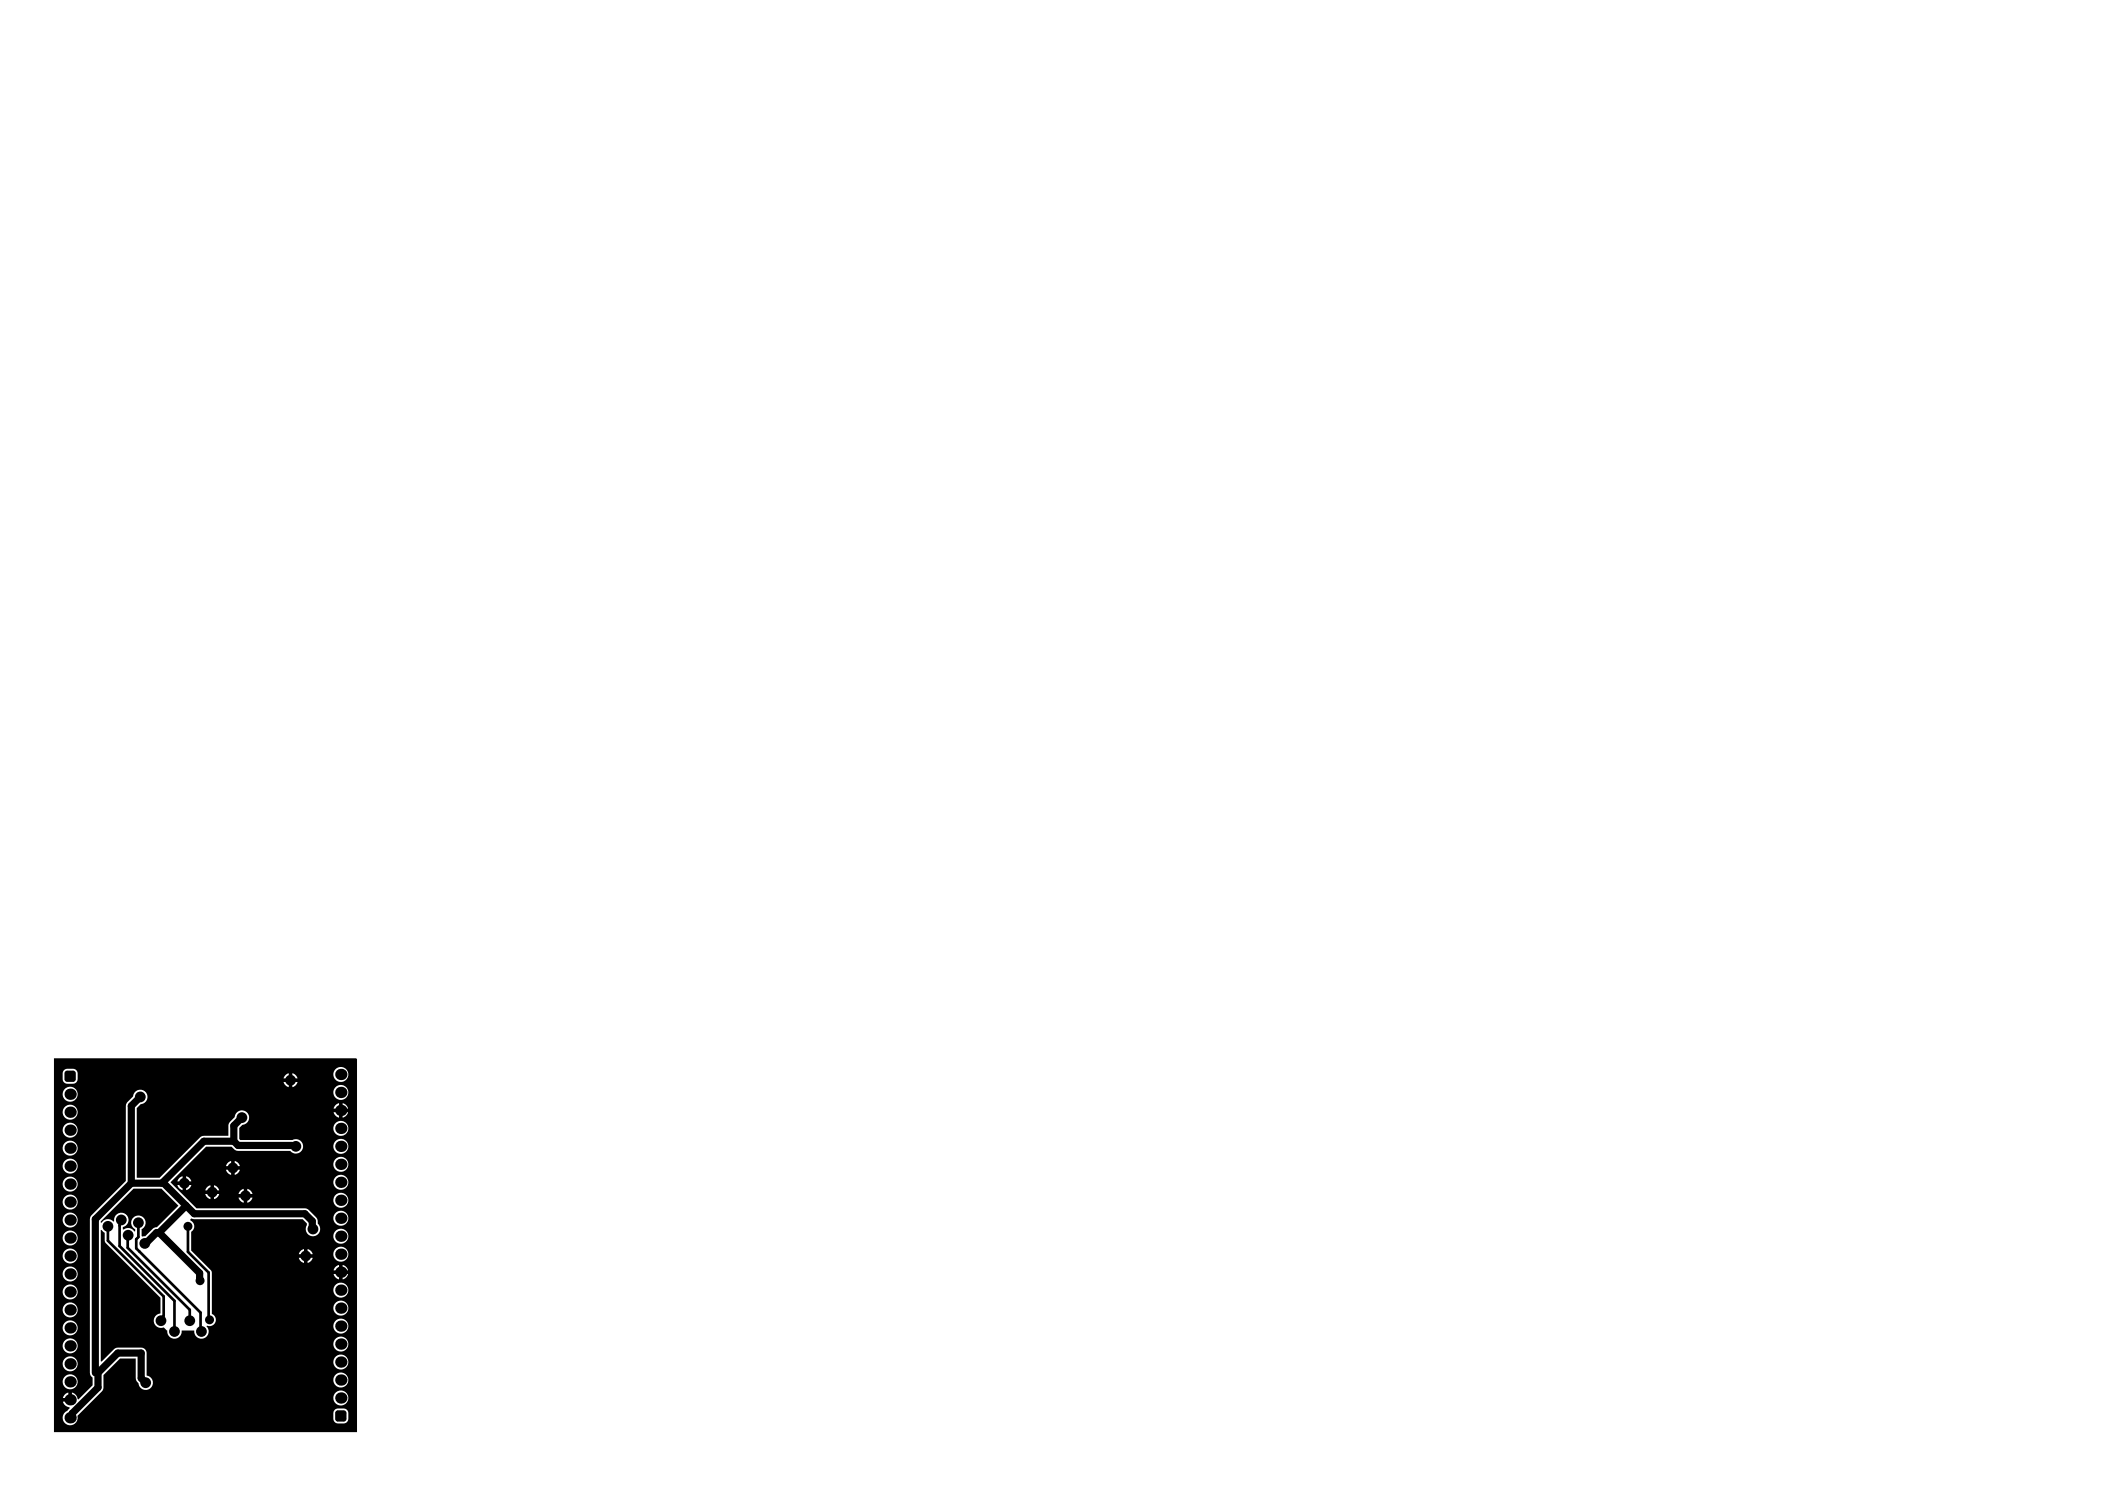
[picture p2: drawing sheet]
<svg xmlns="http://www.w3.org/2000/svg" width="297mm" height="210mm" viewBox="0 0 297 210" stroke-linecap="round" stroke-linejoin="round" font-family="sans-serif">
<g fill="#000">
<path d="M9.2 151.2l.3-.2v.4h-.4zM9.1 152.2h.4v.4h-.2zM10.3 152.2h.4l-.2 .4h-.2zM10.3 151l.3 .2 .1 .2h-.4zM14.2 172.3l4.6-4.6h4l2.4 2.4-3.1 3-.6 .2-1 1.1h-.4h-.1v-1a1.02 1.02 0 0 0 .3-1.6 1.02 1.02 0 0 0-1.6 0 1.02 1.02 0 0 0 .4 1.6v.3h-.2a1.01 1.01 0 0 0-1.5-.3h-.1v-.3a1.02 1.02 0 0 0 .8-1.2 1.02 1.02 0 0 0-1.2-.8 1.02 1.02 0 0 0-.8 1.2h-.1a1.01 1.01 0 0 0-1.7 .2h-.1zM47.4 199.1l.3-.2v.4h-.4zM48.5 198.9l.2 .1 .2 .3h-.4zM47.3 200.1h.4v.4l-.3-.2zM48.5 200.1h.4l-.2 .4h-.2z"/>
<path d="M7.6 149.3h42.7l.1 .1v52.6h-42.8zM41.3 151.4v.7h.7a.96 .96 0 0 0-.7-.7zM40.2 151.8l-.2 .3h.7v-.7zM47 151.6a1.1 1.1 0 0 0 2.2 0 1.1 1.1 0 0 0-2.2 0zM9 151l-.2 .4 .1 1 .1 .3 .5 .2h1l.3-.2 .2-.5-.1-.9-.1-.3-.5-.2h-1zM41.3 152.6v.8a.96 .96 0 0 0 .7-.8zM40 152.6a.96 .96 0 0 0 .7 .8v-.8zM47 154.1a1.1 1.1 0 0 0 2.2 0 1.1 1.1 0 0 0-2.2 0zM8.8 154.4a1.1 1.1 0 0 0 2.2 0 1.1 1.1 0 0 0-2.2 0zM48.3 155.6v.8h.8a1 1 0 0 0-.8-.8zM47.3 156l-.2 .4h.7v-.8zM48.3 156.9v.8a1 1 0 0 0 .8-.8zM47.1 156.9a1 1 0 0 0 .7 .8v-.8zM8.8 156.9a1.1 1.1 0 0 0 2.2 0 1.1 1.1 0 0 0-2.2 0zM47 159.2a1.1 1.1 0 0 0 2.2 0 1.1 1.1 0 0 0-2.2 0zM8.8 159.4a1.1 1.1 0 0 0 2.2 0 1.1 1.1 0 0 0-2.2 0zM19 154.1l-.2 .6-.9 .9-.1 .4v10.6l-4.9 4.8-.2 .4v21.9l.1 .3 .3 .3v1.1l-2 2-.1-.1a1.04 1.04 0 0 0-.8-.9v1.1h-.3v.2h-1a1.03 1.03 0 0 0 .9 .8v.1l-.3 .4a1.07 1.07 0 0 0-.6 1.3 1.07 1.07 0 0 0 1.3 .7 1.07 1.07 0 0 0 .7-1.3l3.6-3.6 .1-.4v-1.7l2.3-2.4h2.3v2.8l.1 .4 .2 .3a1.02 1.02 0 0 0 1.1 1 1.02 1.02 0 0 0 1-1 1.02 1.02 0 0 0-.9-1.1v-3.3l-.2-.4-.4-.2h-3.7l-.3 .2-1.8 1.8-.1-.1v-18.5h.1l.5 .4v1.1l.1 .3 7.7 7.8v2.2a1.02 1.02 0 0 0-.9 1.2 1.02 1.02 0 0 0 1.4 .7l.5 .5a1.02 1.02 0 0 0 1 1.1 1.02 1.02 0 0 0 1-1.1h1.8a1.02 1.02 0 0 0 1.3 1.1 1.02 1.02 0 0 0 .4-1.7l.1-.1a.89 .89 0 0 0 1.2-.5 .89 .89 0 0 0-.5-1.2v-6l-2.9-2.9v-2.6a.88 .88 0 0 0 .4-.9 .88 .88 0 0 0-.5-.7l-.1-.2 .2-.1 .4 .1h15.3l.6 .6v.2a1.02 1.02 0 0 0 .3 1.4 1.02 1.02 0 0 0 1.4-.2 1.02 1.02 0 0 0-.2-1.4 1 1 0 0 0-.2-.9l-1-1-.6-.2h-15.3l-3.6-3.7 5-5h3.6a1.16 1.16 0 0 0 .9 .5h7.4a1.02 1.02 0 0 0 1.4 .2 1.02 1.02 0 0 0 .2-1.4 1.02 1.02 0 0 0-1.4-.3h-7.3l-.1-.1v-1.6l.4-.4a1.02 1.02 0 0 0 1-1.1 1.02 1.02 0 0 0-1-1 1.02 1.02 0 0 0-1.1 1l-.6 .7-.2 .3-.1 1.6h-3.4l-.4 .1-5.9 5.8h-3.2v-9.8a2.04 2.04 0 0 1 1.1-.8 1.02 1.02 0 0 0 .1-1.5 1.02 1.02 0 0 0-1.5 .1zM47 161.7a1.1 1.1 0 0 0 2.2 0 1.1 1.1 0 0 0-2.2 0zM8.8 162a1.1 1.1 0 0 0 2.2 0 1.1 1.1 0 0 0-2.2 0zM33.1 163.8v.7h.8a.96 .96 0 0 0-.8-.7zM32.1 164.1l-.2 .4h.7v-.7zM47 164.2a1.1 1.1 0 0 0 2.2 0 1.1 1.1 0 0 0-2.2 0zM8.8 164.5a1.1 1.1 0 0 0 2.2 0 1.1 1.1 0 0 0-2.2 0zM33.1 165v.7a.96 .96 0 0 0 .8-.7zM31.9 165a.96 .96 0 0 0 .7 .7v-.7zM26.3 165.9v.8h.7a.96 .96 0 0 0-.7-.8zM25.2 166.3l-.2 .4h.8v-.8zM47 166.8a1.1 1.1 0 0 0 2.2 0 1.1 1.1 0 0 0-2.2 0zM26.3 167.2v.7a.96 .96 0 0 0 .7-.7zM25 167.2a.96 .96 0 0 0 .8 .7v-.7zM30.2 167.2v.7h.7a.96 .96 0 0 0-.7-.7zM29.1 167.6l-.1 .3h.7v-.7zM8.8 167a1.1 1.1 0 0 0 2.2 0 1.1 1.1 0 0 0-2.2 0zM34.9 167.7v.7h.7a.96 .96 0 0 0-.7-.7zM33.8 168.1l-.1 .3h.7v-.7zM30.2 168.4v.8a.96 .96 0 0 0 .7-.8zM29 168.4a.96 .96 0 0 0 .7 .8v-.8zM34.9 168.9v.8a.96 .96 0 0 0 .7-.8zM33.7 168.9a.96 .96 0 0 0 .7 .8v-.8zM47 169.3a1.1 1.1 0 0 0 2.2 0 1.1 1.1 0 0 0-2.2 0zM8.8 169.6a1.1 1.1 0 0 0 2.2 0 1.1 1.1 0 0 0-2.2 0zM47 171.9a1.1 1.1 0 0 0 2.2 0 1.1 1.1 0 0 0-2.2 0zM8.8 172.1a1.1 1.1 0 0 0 2.2 0 1.1 1.1 0 0 0-2.2 0zM47 174.4a1.1 1.1 0 0 0 2.2 0 1.1 1.1 0 0 0-2.2 0zM8.8 174.6a1.1 1.1 0 0 0 2.2 0 1.1 1.1 0 0 0-2.2 0zM43.4 176.2v.7h.7a.96 .96 0 0 0-.7-.7zM42.3 176.6l-.1 .3h.7v-.7zM47 176.9a1.1 1.1 0 0 0 2.2 0 1.1 1.1 0 0 0-2.2 0zM43.4 177.4v.8a.96 .96 0 0 0 .7-.8zM42.2 177.4a.96 .96 0 0 0 .7 .8v-.8zM8.8 177.2a1.1 1.1 0 0 0 2.2 0 1.1 1.1 0 0 0-2.2 0zM48.3 178.4v.8h.8a1 1 0 0 0-.8-.8zM47.3 178.8l-.2 .4h.7v-.8zM48.3 179.7v.8a1 1 0 0 0 .8-.8zM47.1 179.7a1 1 0 0 0 .7 .8v-.8zM8.8 179.7a1.1 1.1 0 0 0 2.2 0 1.1 1.1 0 0 0-2.2 0zM47 182a1.1 1.1 0 0 0 2.2 0 1.1 1.1 0 0 0-2.2 0zM8.8 182.2a1.1 1.1 0 0 0 2.2 0 1.1 1.1 0 0 0-2.2 0zM47 184.5a1.1 1.1 0 0 0 2.2 0 1.1 1.1 0 0 0-2.2 0zM8.8 184.8a1.1 1.1 0 0 0 2.2 0 1.1 1.1 0 0 0-2.2 0zM47 187.1a1.1 1.1 0 0 0 2.2 0 1.1 1.1 0 0 0-2.2 0zM8.8 187.3a1.1 1.1 0 0 0 2.2 0 1.1 1.1 0 0 0-2.2 0zM47 189.6a1.1 1.1 0 0 0 2.2 0 1.1 1.1 0 0 0-2.2 0zM8.8 189.9a1.1 1.1 0 0 0 2.2 0 1.1 1.1 0 0 0-2.2 0zM47 192.1a1.1 1.1 0 0 0 2.2 0 1.1 1.1 0 0 0-2.2 0zM8.8 192.4a1.1 1.1 0 0 0 2.2 0 1.1 1.1 0 0 0-2.2 0zM47 194.7a1.1 1.1 0 0 0 2.2 0 1.1 1.1 0 0 0-2.2 0zM8.8 194.9a1.1 1.1 0 0 0 2.2 0 1.1 1.1 0 0 0-2.2 0zM9.3 196.6l-.4 .6h.7v-.8zM47 197.2a1.1 1.1 0 0 0 2.2 0 1.1 1.1 0 0 0-2.2 0zM47.2 198.9l-.2 .4 .1 1 .1 .3 .5 .2h1l.3-.2 .2-.5-.1-.9-.1-.3-.5-.2h-1z"/>
<circle cx="9.9" cy="159.4" r=".8"/>
<circle cx="9.9" cy="156.9" r=".8"/>
<circle cx="9.9" cy="154.4" r=".8"/>
<circle cx="19.8" cy="154.7" r=".76"/>
<circle cx="34.1" cy="157.7" r=".76"/>
<circle cx="41" cy="152.4" r=".76"/>
<circle cx="48.1" cy="151.6" r=".8"/>
<circle cx="48.1" cy="156.6" r=".8"/>
<circle cx="48.1" cy="159.2" r=".8"/>
<circle cx="48.1" cy="154.1" r=".8"/>
<circle cx="9.9" cy="169.6" r=".8"/>
<circle cx="9.9" cy="179.7" r=".8"/>
<circle cx="9.9" cy="174.6" r=".8"/>
<circle cx="9.9" cy="164.5" r=".8"/>
<circle cx="9.9" cy="162" r=".8"/>
<circle cx="9.9" cy="177.2" r=".8"/>
<circle cx="9.9" cy="172.1" r=".8"/>
<circle cx="9.9" cy="167" r=".8"/>
<circle cx="15.2" cy="173" r=".76"/>
<circle cx="17.1" cy="172.1" r=".76"/>
<circle cx="18.1" cy="174.2" r=".76"/>
<circle cx="19.5" cy="172.5" r=".76"/>
<circle cx="20.4" cy="175.4" r=".76"/>
<circle cx="26" cy="166.9" r=".76"/>
<circle cx="26.5" cy="173" r=".63"/>
<circle cx="29.9" cy="168.2" r=".76"/>
<circle cx="32.9" cy="164.8" r=".76"/>
<circle cx="34.6" cy="168.7" r=".76"/>
<circle cx="41.8" cy="161.7" r=".76"/>
<circle cx="43.1" cy="177.2" r=".76"/>
<circle cx="44.2" cy="173.4" r=".76"/>
<circle cx="48.1" cy="169.3" r=".8"/>
<circle cx="48.1" cy="161.7" r=".8"/>
<circle cx="48.1" cy="179.5" r=".8"/>
<circle cx="48.1" cy="174.4" r=".8"/>
<circle cx="48.1" cy="171.9" r=".8"/>
<circle cx="48.1" cy="166.8" r=".8"/>
<circle cx="48.1" cy="164.2" r=".8"/>
<circle cx="48.1" cy="176.9" r=".8"/>
<circle cx="9.9" cy="197.5" r=".8"/>
<circle cx="9.9" cy="187.3" r=".8"/>
<circle cx="9.9" cy="184.8" r=".8"/>
<circle cx="9.9" cy="192.4" r=".8"/>
<circle cx="9.9" cy="194.9" r=".8"/>
<circle cx="9.9" cy="200" r=".8"/>
<circle cx="9.9" cy="182.2" r=".8"/>
<circle cx="9.9" cy="189.9" r=".8"/>
<circle cx="20.6" cy="195.1" r=".76"/>
<circle cx="22.7" cy="186.3" r=".76"/>
<circle cx="24.6" cy="187.8" r=".76"/>
<circle cx="26.8" cy="186.3" r=".76"/>
<circle cx="28.2" cy="180.7" r=".63"/>
<circle cx="28.4" cy="187.8" r=".76"/>
<circle cx="29.6" cy="186.2" r=".63"/>
<circle cx="48.1" cy="197.2" r=".8"/>
<circle cx="48.1" cy="192.1" r=".8"/>
<circle cx="48.1" cy="194.7" r=".8"/>
<circle cx="48.1" cy="189.6" r=".8"/>
<circle cx="48.1" cy="184.5" r=".8"/>
<circle cx="48.1" cy="182" r=".8"/>
<circle cx="48.1" cy="187.1" r=".8"/>
</g>
<path d="M19.8 154.7l-1.3 1.3v10.9M34.1 157.7l-1.1 1.1v2.2M18.5 166.9l-5 5.1v21.7M22.5 173.9h-.4l-1.5 1.5h-.2M22.5 173.9l5.7 5.7v1.1M23.2 167l4.2 4.2h15.6l1.1 1.1v1l.1 .1M26.3 170.1l-3.8 3.8M33 161h-4.2l-6 5.9h-4.3M33 161l.6 .6h7.6M20.6 195.1l-.7-.7v-3.5h-3.3l-2.8 2.8v2l-3.6 3.7v.1l-.3 .3v.2M28.2 180.4h.1" fill="none" stroke="#000" stroke-width="1"/>
<path d="M15.2 173v2l7.9 7.9v2.7l-.4 .4v.3M17.1 172.1l-.2 .2v3.5l7.7 7.7v4.3M18.1 174.2l-.1 1.8 8.8 8.8v1.5M19.5 172.5v2l-.3 .3v1.3l9.1 9.1v2.5l.1 .1M26.5 173v3.6l2.9 2.9v6.6l.2 .1" fill="none" stroke="#000" stroke-width=".38"/>
<g fill="#000">
<path d="M9.1 151.4l.4-.4h.8l.4 .4v.8l-.4 .4h-.8l-.4-.4z" fill-rule="evenodd"/>
<path d="M47.3 199.3l.4-.4h.8l.4 .4v.8l-.4 .4h-.8l-.4-.4z" fill-rule="evenodd"/>
</g>
</svg>
